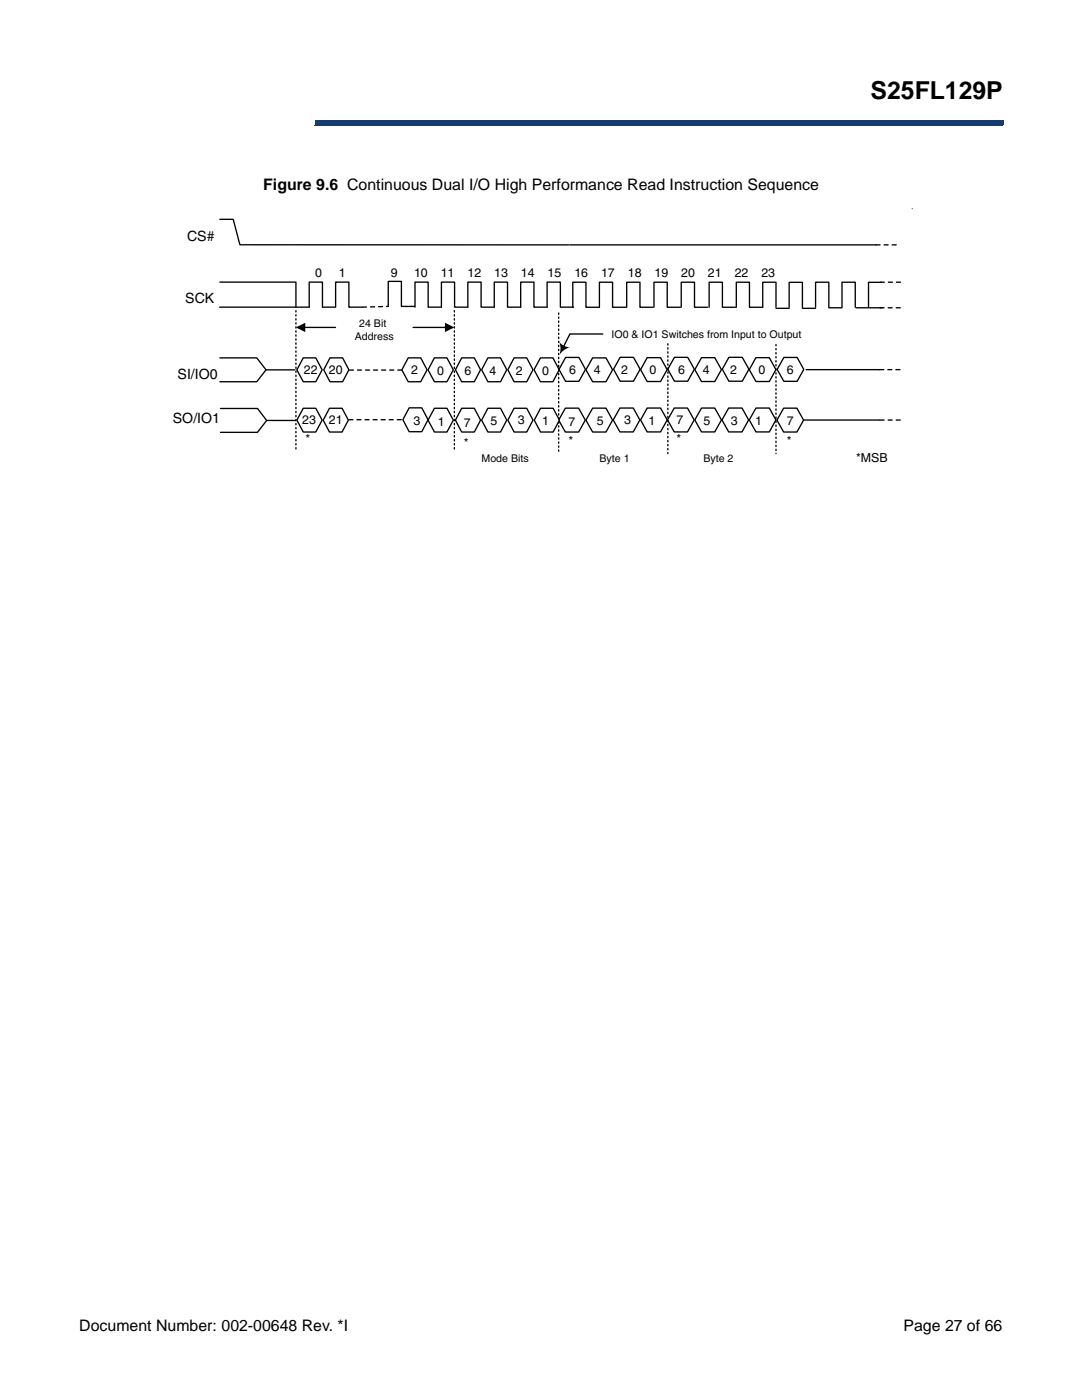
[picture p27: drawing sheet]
<svg xmlns="http://www.w3.org/2000/svg" width="210mm" height="271mm" viewBox="0 0 210 271" stroke-linecap="round" stroke-linejoin="round" font-family="sans-serif">
<defs><g id="words">
<text font-size="4.8" x="168.5" y="19.2">S25FL129P</text>
<g font-size="3.1">
<text x="50.9" y="36.7">Figure 9.6 Continuous Dual I/O High Performance Read Instruction Sequence</text>
<text x="15.3" y="257.6">Document Number: 002-00648 Rev. *I</text>
<text x="174.8" y="257.6">Page 27 of 66</text>
</g>
<g font-size="2.7" fill="#010202">
<text x="36.2" y="46.7">CS#</text>
<text x="35.8" y="58.6">SCK</text>
<text x="34.4" y="73.3">SI/IO0</text>
<text x="33.5" y="81.9">SO/IO1</text>
</g>
<g font-size="2.4" fill="#010202">
<text x="61" y="53.6">0</text>
<text x="65.6" y="53.6">1</text>
<text x="75.6" y="53.6">9</text>
<text x="80.1" y="53.6">10</text>
<text x="85.3" y="53.6">11</text>
<text x="90.5" y="53.6">12</text>
<text x="95.6" y="53.6">13</text>
<text x="100.8" y="53.6">14</text>
<text x="106" y="53.6">15</text>
<text x="111.1" y="53.6">16</text>
<text x="116.3" y="53.6">17</text>
<text x="121.5" y="53.6">18</text>
<text x="126.6" y="53.6">19</text>
<text x="131.8" y="53.6">20</text>
<text x="137" y="53.6">21</text>
<text x="142.2" y="53.6">22</text>
<text x="147.3" y="53.6">23</text>
<text x="58.8" y="72.3">22</text>
<text x="63.6" y="72.3">20</text>
<text x="79.5" y="72.3">2</text>
<text x="84.6" y="72.5">0</text>
<text x="89.9" y="72.6">6</text>
<text x="94.7" y="72.6">4</text>
<text x="99.8" y="72.6">2</text>
<text x="104.9" y="72.6">0</text>
<text x="110.1" y="72.4">6</text>
<text x="114.9" y="72.4">4</text>
<text x="120.2" y="72.4">2</text>
<text x="125.7" y="72.4">0</text>
<text x="131.2" y="72.4">6</text>
<text x="136" y="72.4">4</text>
<text x="141.3" y="72.4">2</text>
<text x="146.8" y="72.4">0</text>
<text x="152.2" y="72.4">6</text>
<text x="58.5" y="82">23</text>
<text x="63.6" y="82.1">21</text>
<text x="80" y="82.3">3</text>
<text x="84.7" y="82.4">1</text>
<text x="89.7" y="82.7">7</text>
<text x="94.9" y="82.2">5</text>
<text x="100.2" y="82.1">3</text>
<text x="104.9" y="82.2">1</text>
<text x="110" y="82.4">7</text>
<text x="115.5" y="82.2">5</text>
<text x="120.8" y="82.1">3</text>
<text x="125.5" y="82.2">1</text>
<text x="130.9" y="82">7</text>
<text x="136.1" y="82.3">5</text>
<text x="141.4" y="82.2">3</text>
<text x="146.1" y="82.3">1</text>
<text x="152.2" y="82.3">7</text>
<text x="59.1" y="85.8">*</text>
<text x="89.7" y="86.4">*</text>
<text x="110" y="86.2">*</text>
<text x="130.9" y="85.8">*</text>
<text x="152.2" y="86">*</text>
<text x="165.7" y="89.5">*MSB</text>
</g>
<g font-size="2.1" fill="#010202">
<text x="68.6" y="65.8">Address</text>
<text x="69.5" y="63.3">24 Bit</text>
<text x="118.3" y="65.4">IO0 &amp; IO1 Switches from Input to Output</text>
<text x="93.2" y="89.5">Mode Bits</text>
<text x="116" y="89.5">Byte 1</text>
<text x="136.1" y="89.5">Byte 2</text>
</g>
</g></defs>
<path d="M61 23.3h133.1v.9h-133.1z" fill="#163b71"/>
<path d="M60.9 24.2h133.2M61 23.3h133.1" fill="none" stroke="#163b71" stroke-width=".19"/>
<path d="M60.9 23.3h.1v.9h-.1z" fill="#163b71"/>
<g fill="#fff">
<path d="M15.5 8.2h45.3v17.6h-45.3z"/>
<path d="M32.5 40.3h144.1v52.5h-144.1z"/>
</g>
<path d="M109.4 79h2.6l1.3 2.3-1.3 2.3h-2.6l-1.3-2.3z" fill-rule="evenodd" fill="#fff"/>
<path d="M109.4 79h2.6l1.3 2.3-1.3 2.3h-2.6l-1.3-2.3z" fill="none" stroke="#010202" stroke-width=".26"/>
<path d="M109.4 69.2h2.6l1.3 2.3-1.3 2.3h-2.6l-1.2-2.3z" fill-rule="evenodd" fill="#fff"/>
<path d="M109.4 69.2h2.6l1.3 2.3-1.3 2.3h-2.6l-1.2-2.3z" fill="none" stroke="#010202" stroke-width=".26"/>
<path d="M89.3 69.3h2.5l1.2 2.3-1.2 2.3h-2.5l-1.2-2.3z" fill-rule="evenodd" fill="#fff"/>
<path d="M89.3 69.3h2.5l1.2 2.3-1.2 2.3h-2.5l-1.2-2.3z" fill="none" stroke="#010202" stroke-width=".26"/>
<path d="M89.3 79h2.5l1.2 2.3-1.2 2.3h-2.5l-1.2-2.3z" fill-rule="evenodd" fill="#fff"/>
<path d="M89.3 79h2.5l1.2 2.3-1.2 2.3h-2.5l-1.2-2.3z" fill="none" stroke="#010202" stroke-width=".26"/>
<path d="M94.4 69.3h2.4l1.3 2.3-1.3 2.3h-2.4l-1.2-2.3z" fill-rule="evenodd" fill="#fff"/>
<path d="M94.4 69.3h2.4l1.3 2.3-1.3 2.3h-2.4l-1.2-2.3z" fill="none" stroke="#010202" stroke-width=".26"/>
<path d="M94.4 79h2.4l1.3 2.3-1.3 2.3h-2.4l-1.2-2.3z" fill-rule="evenodd" fill="#fff"/>
<path d="M94.4 79h2.4l1.3 2.3-1.3 2.3h-2.4l-1.2-2.3z" fill="none" stroke="#010202" stroke-width=".26"/>
<path d="M99.5 69.3h2.4l1.2 2.3-1.2 2.3h-2.4l-1.2-2.3z" fill-rule="evenodd" fill="#fff"/>
<path d="M99.5 69.3h2.4l1.2 2.3-1.2 2.3h-2.4l-1.2-2.3z" fill="none" stroke="#010202" stroke-width=".26"/>
<path d="M99.5 79h2.4l1.2 2.3-1.2 2.3h-2.4l-1.2-2.3z" fill-rule="evenodd" fill="#fff"/>
<path d="M99.5 79h2.4l1.2 2.3-1.2 2.3h-2.4l-1.2-2.3z" fill="none" stroke="#010202" stroke-width=".26"/>
<path d="M104.6 69.3h2.4l1.2 2.3-1.2 2.3h-2.4l-1.3-2.3z" fill-rule="evenodd" fill="#fff"/>
<path d="M165.6 59.6h5M104.6 69.3h2.4l1.2 2.3-1.2 2.3h-2.4l-1.3-2.3z" fill="none" stroke="#010202" stroke-width=".26"/>
<path d="M104.6 79h2.4l1.2 2.3-1.2 2.3h-2.4l-1.2-2.3z" fill-rule="evenodd" fill="#fff"/>
<g fill="none" stroke="#010202" stroke-width=".26">
<path d="M110.2 47.4h59.3M116 59.5v-4.9h2.5v4.9h2.6M121.3 59.5v-4.9h2.5v4.9h2.6M126.5 59.5v-4.9h2.6v4.9h2.5M131.8 59.5v-4.9h2.6v4.9h2.5M137.2 59.5v-4.9h2.6v4.9h2.5M142.5 59.5v-4.9h2.5v4.9h2.6v-4.9h2.5v4.9M150.1 59.7h2.6M152.7 59.5v-4.9h2.6v4.9M155.3 59.7h2.5M157.8 59.5v-4.9h2.6v4.9M160.4 59.6h2.5"/>
<path d="M162.9 59.5v-4.9h2.6v4.9M170.5 54.6h-2.4v4.9M104.6 79h2.4l1.2 2.3-1.2 2.3h-2.4l-1.2-2.3z"/>
</g>
<path d="M170.3 59.6h4.1M170.3 54.6h4.1M170.2 71.5h4.1M170.3 81.3h4.1" fill="none" stroke="#010202" stroke-width=".26" stroke-dasharray=".8 .8"/>
<path d="M114.7 69.3h2.6l1.2 2.3-1.2 2.3h-2.6l-1.3-2.3z" fill-rule="evenodd" fill="#fff"/>
<path d="M114.7 69.3h2.6l1.2 2.3-1.2 2.3h-2.6l-1.3-2.3z" fill="none" stroke="#010202" stroke-width=".26"/>
<path d="M114.7 79h2.6l1.2 2.3-1.2 2.3h-2.6l-1.3-2.3z" fill-rule="evenodd" fill="#fff"/>
<path d="M110.8 59.5v-4.9h2.6v4.9h2.5M114.7 79h2.6l1.2 2.3-1.2 2.3h-2.6l-1.3-2.3z" fill="none" stroke="#010202" stroke-width=".26"/>
<path d="M119.9 79h2.6l1.3 2.3-1.3 2.3h-2.6l-1.2-2.3z" fill-rule="evenodd" fill="#fff"/>
<path d="M119.9 79h2.6l1.3 2.3-1.3 2.3h-2.6l-1.2-2.3z" fill="none" stroke="#010202" stroke-width=".26"/>
<path d="M120 69.2h2.6l1.3 2.3-1.3 2.3h-2.6l-1.3-2.3z" fill-rule="evenodd" fill="#fff"/>
<path d="M120 69.2h2.6l1.3 2.3-1.3 2.3h-2.6l-1.3-2.3z" fill="none" stroke="#010202" stroke-width=".26"/>
<path d="M125.2 69.2h2.6l1.3 2.3-1.3 2.3h-2.6l-1.3-2.3z" fill-rule="evenodd" fill="#fff"/>
<path d="M125.2 69.2h2.6l1.3 2.3-1.3 2.3h-2.6l-1.3-2.3z" fill="none" stroke="#010202" stroke-width=".26"/>
<path d="M125.2 79h2.6l1.3 2.3-1.3 2.3h-2.6l-1.3-2.3z" fill-rule="evenodd" fill="#fff"/>
<path d="M125.2 79h2.6l1.3 2.3-1.3 2.3h-2.6l-1.3-2.3z" fill="none" stroke="#010202" stroke-width=".26"/>
<path d="M130.5 79h2.5l1.3 2.3-1.3 2.3h-2.5l-1.3-2.3z" fill-rule="evenodd" fill="#fff"/>
<path d="M130.5 79h2.5l1.3 2.3-1.3 2.3h-2.5l-1.3-2.3z" fill="none" stroke="#010202" stroke-width=".26"/>
<path d="M130.5 69.2h2.6l1.3 2.3-1.3 2.3h-2.6l-1.3-2.3z" fill-rule="evenodd" fill="#fff"/>
<path d="M130.5 69.2h2.6l1.3 2.3-1.3 2.3h-2.6l-1.3-2.3z" fill="none" stroke="#010202" stroke-width=".26"/>
<path d="M135.7 69.2h2.6l1.3 2.3-1.3 2.3h-2.6l-1.3-2.3z" fill-rule="evenodd" fill="#fff"/>
<path d="M135.7 69.2h2.6l1.3 2.3-1.3 2.3h-2.6l-1.3-2.3z" fill="none" stroke="#010202" stroke-width=".26"/>
<path d="M135.7 79h2.6l1.3 2.3-1.3 2.3h-2.6l-1.3-2.3z" fill-rule="evenodd" fill="#fff"/>
<path d="M135.7 79h2.6l1.3 2.3-1.3 2.3h-2.6l-1.3-2.3z" fill="none" stroke="#010202" stroke-width=".26"/>
<path d="M129.2 66.5v21.3" fill="none" stroke="#010202" stroke-width=".26" stroke-dasharray=".3 .5"/>
<path d="M141 79h2.6l1.3 2.3-1.3 2.3h-2.6l-1.3-2.3z" fill-rule="evenodd" fill="#fff"/>
<path d="M141 79h2.6l1.3 2.3-1.3 2.3h-2.6l-1.3-2.3z" fill="none" stroke="#010202" stroke-width=".26"/>
<path d="M141 69.2h2.6l1.3 2.3-1.3 2.3h-2.6l-1.2-2.3z" fill-rule="evenodd" fill="#fff"/>
<path d="M141 69.2h2.6l1.3 2.3-1.3 2.3h-2.6l-1.2-2.3z" fill="none" stroke="#010202" stroke-width=".26"/>
<path d="M146.3 69.2h2.6l1.2 2.3-1.2 2.3h-2.6l-1.3-2.3z" fill-rule="evenodd" fill="#fff"/>
<path d="M146.3 69.2h2.6l1.2 2.3-1.2 2.3h-2.6l-1.3-2.3z" fill="none" stroke="#010202" stroke-width=".26"/>
<path d="M146.3 79h2.6l1.2 2.3-1.2 2.3h-2.6l-1.3-2.3z" fill-rule="evenodd" fill="#fff"/>
<path d="M146.3 79h2.6l1.2 2.3-1.2 2.3h-2.6l-1.3-2.3z" fill="none" stroke="#010202" stroke-width=".26"/>
<path d="M150.1 66.7v21.1" fill="none" stroke="#010202" stroke-width=".26" stroke-dasharray=".3 .5"/>
<path d="M151.6 79h2.6l1.3 2.3-1.3 2.3h-2.6l-1.3-2.3z" fill-rule="evenodd" fill="#fff"/>
<path d="M151.6 79h2.6l1.3 2.3-1.3 2.3h-2.6l-1.3-2.3z" fill="none" stroke="#010202" stroke-width=".26"/>
<path d="M151.7 69.2h2.5l1.3 2.3-1.3 2.3h-2.5l-1.3-2.3z" fill-rule="evenodd" fill="#fff"/>
<path d="M116.6 64.6h-6.3l-1.3 2.6M151.7 69.2h2.5l1.3 2.3-1.3 2.3h-2.5l-1.3-2.3zM156 71.5h14.2M155.7 81.3h14.5" fill="none" stroke="#010202" stroke-width=".26"/>
<path d="M108.2 66.2a2.62 2.62 0 0 0 2.1 1 3.3 3.3 0 0 0-2.1 1.6 3.4 3.4 0 0 0 0-2.6z" fill-rule="evenodd" fill="#010202"/>
<path d="M42.5 42.4h2.6l1.3 5h63.6" fill="none" stroke="#010202" stroke-width=".26"/>
<path d="M58.7 69.3h2.4l1.2 2.3-1.2 2.3h-2.4l-1.3-2.3z" fill-rule="evenodd" fill="#fff"/>
<path d="M58.7 69.3h2.4l1.2 2.3-1.2 2.3h-2.4l-1.3-2.3z" fill="none" stroke="#010202" stroke-width=".26"/>
<path d="M63.9 69.3h2.4l1.2 2.3-1.2 2.3h-2.4l-1.3-2.3z" fill-rule="evenodd" fill="#fff"/>
<path d="M63.9 69.3h2.4l1.2 2.3-1.2 2.3h-2.4l-1.3-2.3z" fill="none" stroke="#010202" stroke-width=".26"/>
<path d="M79 69.3h2.4l1.2 2.3-1.2 2.3h-2.4l-1.2-2.3z" fill-rule="evenodd" fill="#fff"/>
<path d="M79 69.3h2.4l1.2 2.3-1.2 2.3h-2.4l-1.2-2.3z" fill="none" stroke="#010202" stroke-width=".26"/>
<path d="M79.2 78.9h2.4l1.2 2.3-1.2 2.3h-2.4l-1.2-2.3z" fill-rule="evenodd" fill="#fff"/>
<path d="M79.2 78.9h2.4l1.2 2.3-1.2 2.3h-2.4l-1.2-2.3z" fill="none" stroke="#010202" stroke-width=".26"/>
<path d="M84.1 69.3h2.4l1.2 2.3-1.2 2.3h-2.4l-1.3-2.3z" fill-rule="evenodd" fill="#fff"/>
<path d="M84.1 69.3h2.4l1.2 2.3-1.2 2.3h-2.4l-1.3-2.3z" fill="none" stroke="#010202" stroke-width=".26"/>
<path d="M84.1 79h2.4l1.2 2.3-1.2 2.3h-2.4l-1.3-2.3z" fill-rule="evenodd" fill="#fff"/>
<path d="M42.5 59.4h17.3v-4.8h2.6v4.8h2.5v-4.8h2.6v4.8h2.6M42.5 54.6h14.8v4.8M80.3 59.4v-4.8h2.5v4.8h2.6v-4.8h2.6v4.8h2.5v-4.8h2.6v4.8h2.5v-4.8h2.6v4.8h2.5v-4.8h2.6v4.8h2.6v-4.8h2.5v4.8h2.6M58.8 63.4h6.1M84.1 79h2.4l1.2 2.3-1.2 2.3h-2.4l-1.3-2.3z" fill="none" stroke="#010202" stroke-width=".26"/>
<path d="M57.3 63.4l1.8-.9v1.8z" fill="#010202"/>
<path d="M79.9 63.4h6.4" fill="none" stroke="#010202" stroke-width=".26"/>
<path d="M86.1 62.5l1.8 .9-1.8 .9z" fill="#010202"/>
<path d="M42.5 69.3h7.2l1.8 2.3-1.8 2.3h-7.2" fill="none" stroke="#010202" stroke-width=".26"/>
<path d="M67.6 71.6h10.2" fill="none" stroke="#010202" stroke-width=".26" stroke-dasharray=".8 .8"/>
<path d="M58.7 79h2.4l1.2 2.3-1.2 2.3h-2.4l-1.3-2.3z" fill-rule="evenodd" fill="#fff"/>
<path d="M58.7 79h2.4l1.2 2.3-1.2 2.3h-2.4l-1.3-2.3z" fill="none" stroke="#010202" stroke-width=".26"/>
<path d="M63.7 79h2.5l1.2 2.3-1.2 2.3h-2.5l-1.2-2.3z" fill-rule="evenodd" fill="#fff"/>
<path d="M75.1 59.3v-4.8h2.6v4.8h2.5M42.7 79.1h7.1l1.8 2.3M51.5 71.6h5.6M63.7 79h2.5l1.2 2.3-1.2 2.3h-2.5l-1.2-2.3zM57.2 81.4h-5.6l-1.8 2.3h-7.1" fill="none" stroke="#010202" stroke-width=".26"/>
<path d="M70.1 59.4l5-.1M169.5 47.4h4M67.5 81.2h10.4" fill="none" stroke="#010202" stroke-width=".26" stroke-dasharray=".8 .8"/>
<path d="M57.3 60.1v27.2M87.9 60.1v27.2M108.1 60.6v27.2" fill="none" stroke="#010202" stroke-width=".26" stroke-dasharray=".3 .5"/>
<path d="M176.5 40.3v.2" fill="none" stroke="#231f20" stroke-width=".19"/>
<use href="#words"/>
</svg>
